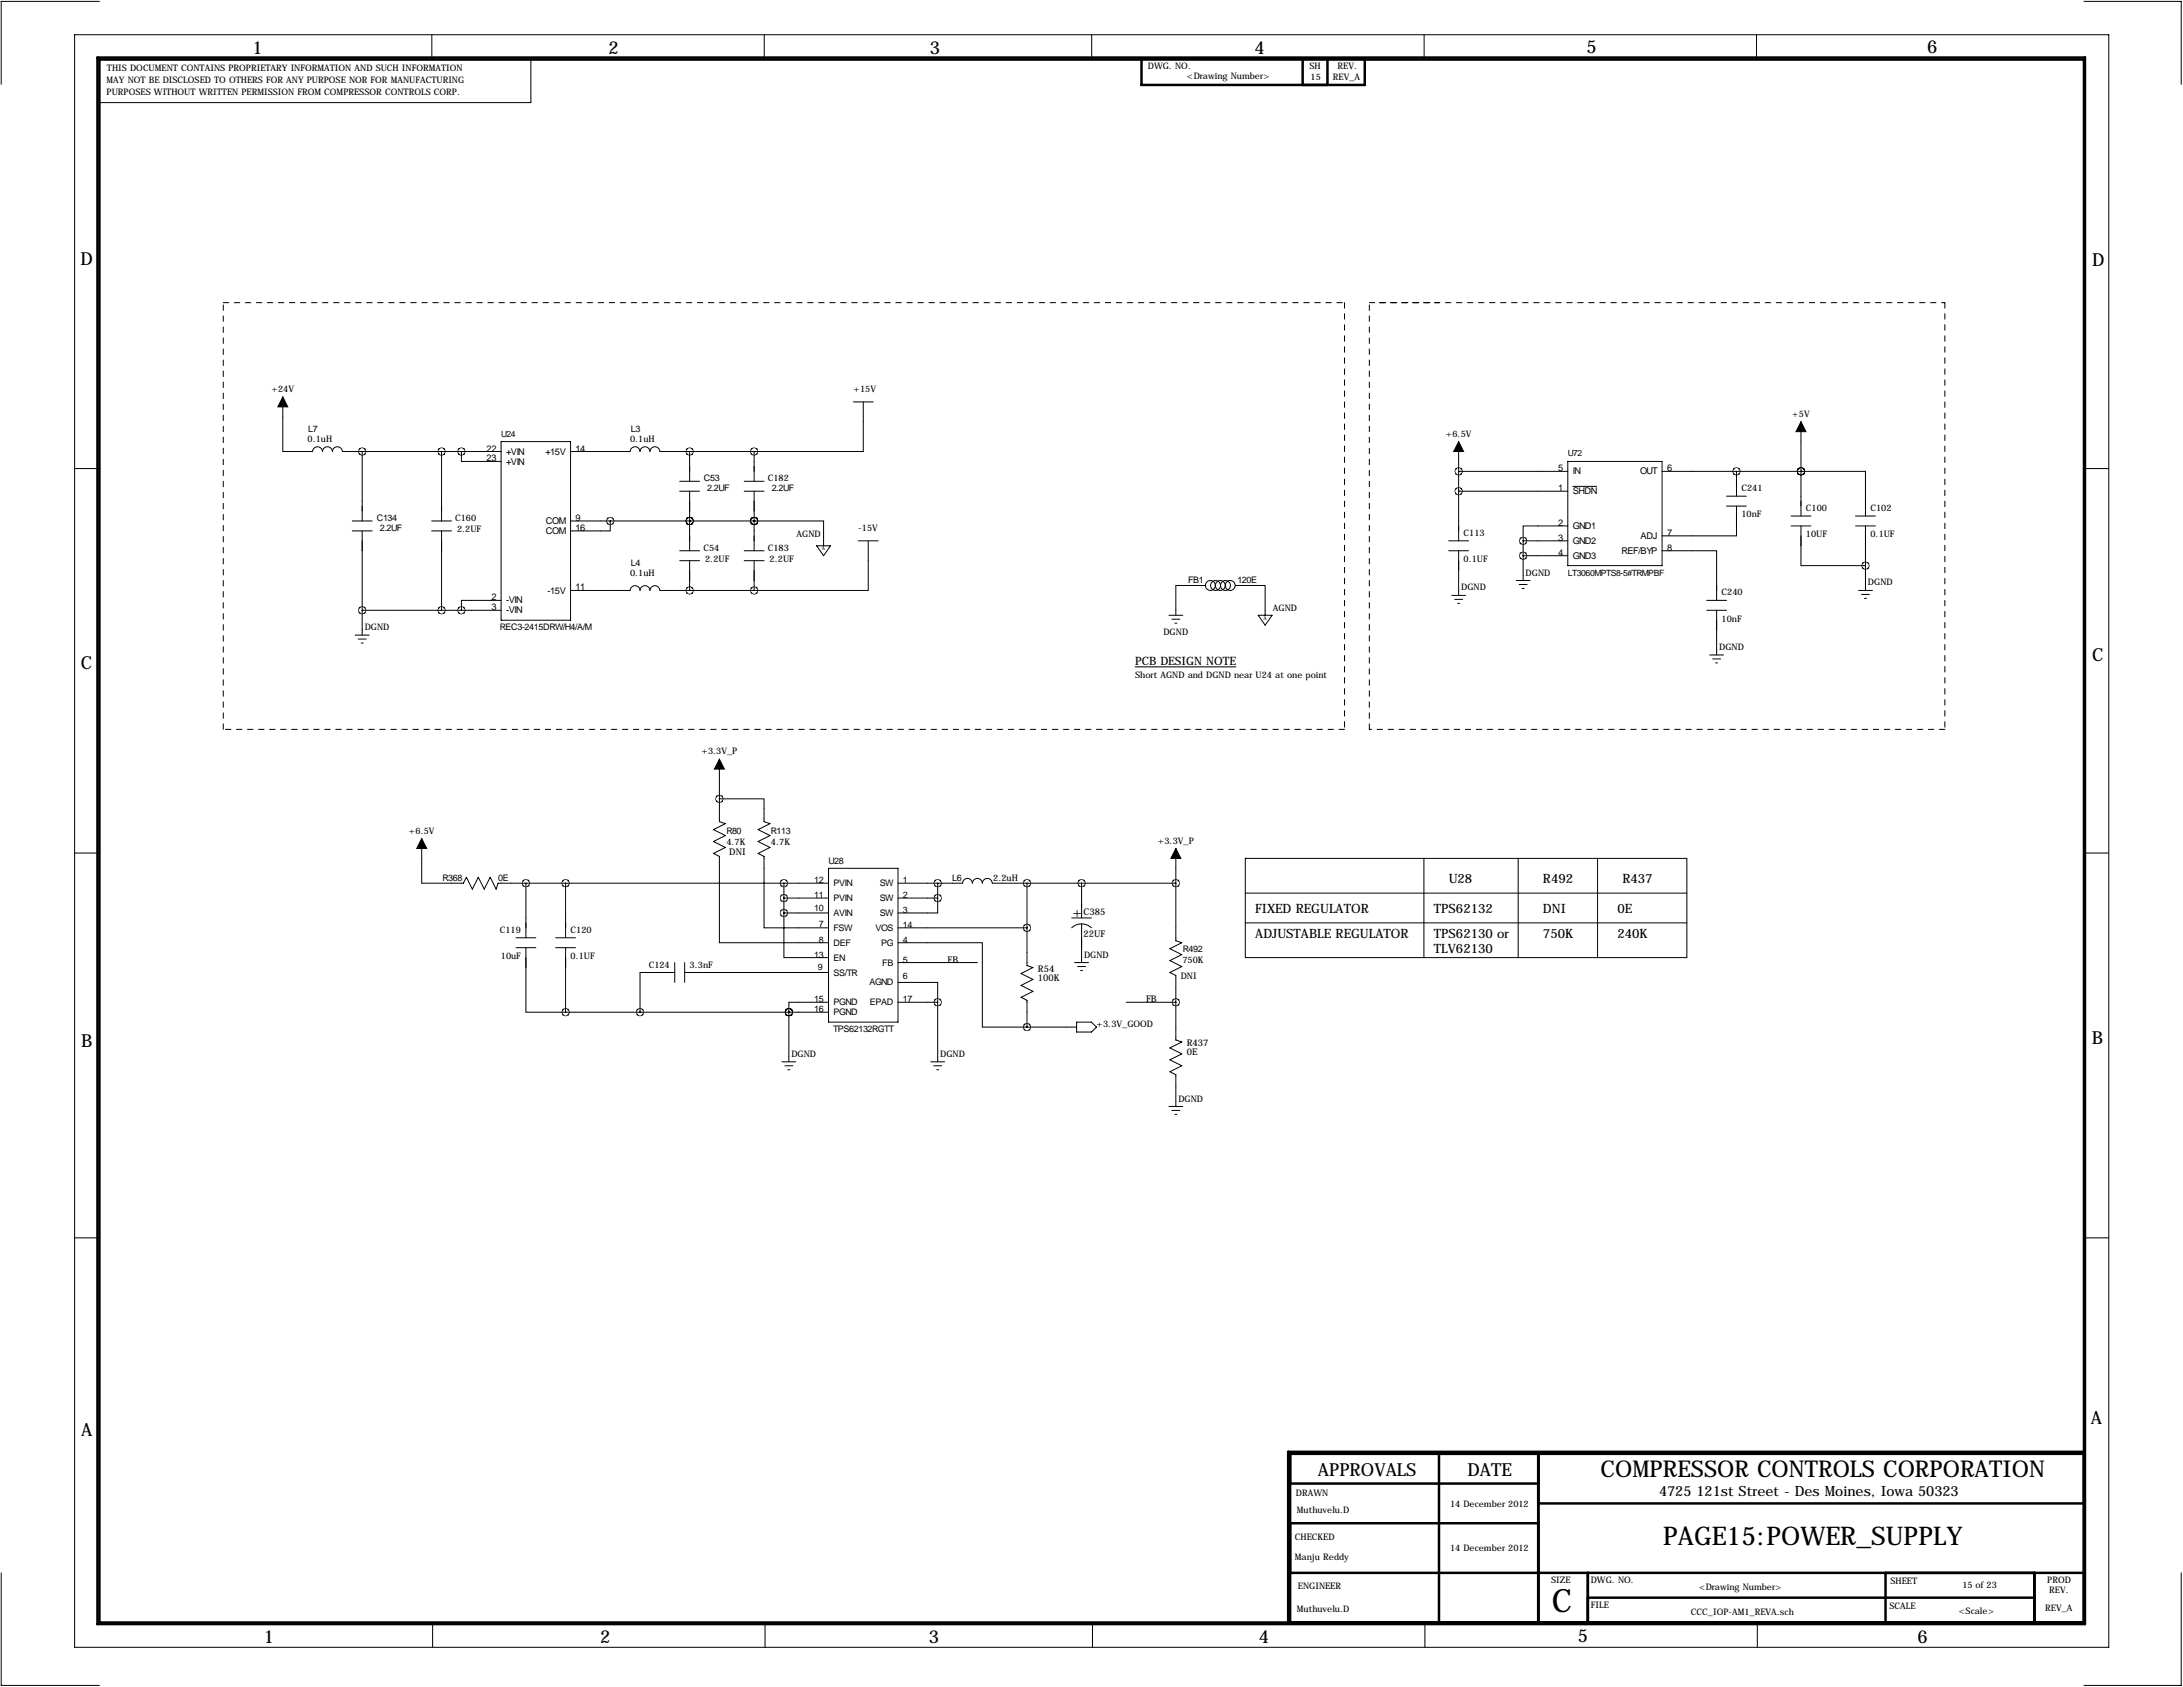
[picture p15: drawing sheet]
<svg xmlns="http://www.w3.org/2000/svg" width="559mm" height="432mm" viewBox="0 0 559 432" stroke-linecap="round" stroke-linejoin="round" font-family="sans-serif">
<defs><g id="words">
<text font-size="8.2" x="397.2" y="412.6">C</text>
<text font-size="6.6" x="425.7" y="395.5">PAGE15:POWER_SUPPLY</text>
<text font-size="5.9" x="409.7" y="378">COMPRESSOR CONTROLS CORPORATION</text>
<g font-size="4.6">
<text x="64.6" y="13.7">1</text>
<text x="155.8" y="13.7">2</text>
<text x="238" y="13.7">3</text>
<text x="321.1" y="13.7">4</text>
<text x="406.1" y="13.5">5</text>
<text x="493.3" y="13.5">6</text>
<text x="20.6" y="67.9">D</text>
<text x="535.6" y="68.1">D</text>
<text x="20.7" y="171.1">C</text>
<text x="535.5" y="169.2">C</text>
<text x="20.8" y="268.1">B</text>
<text x="535.4" y="267.2">B</text>
<text x="535.2" y="364.5">A</text>
<text x="20.8" y="367.5">A</text>
<text x="337.3" y="377.7">APPROVALS</text>
<text x="375.7" y="377.7">DATE</text>
<text x="67.5" y="420.6">1</text>
<text x="153.6" y="420.6">2</text>
<text x="237.8" y="420.6">3</text>
<text x="322.2" y="420.5">4</text>
<text x="403.9" y="420.4">5</text>
<text x="490.9" y="420.6">6</text>
</g>
<g font-size="3.6">
<text x="274.6" y="234.7">+</text>
<text x="424.7" y="383">4725 121st Street - Des Moines, Iowa 50323</text>
</g>
<g font-size="3.3">
<text x="370.8" y="226.1">U28</text>
<text x="395" y="226.1">R492</text>
<text x="415.3" y="226.1">R437</text>
<text x="321.3" y="233.7">FIXED REGULATOR</text>
<text x="367" y="233.7">TPS62132</text>
<text x="395" y="233.7">DNI</text>
<text x="414" y="233.7">0E</text>
<text x="321.3" y="240">ADJUSTABLE REGULATOR</text>
<text x="367" y="240">TPS62130 or</text>
<text x="367" y="243.8">TLV62130</text>
<text x="395" y="240">750K</text>
<text x="414" y="240">240K</text>
</g>
<text font-size="3" x="290.6" y="170.2">PCB DESIGN NOTE</text>
<g font-size="2.4">
<text x="124.6" y="115.6">22</text>
<text x="124.6" y="118.1">23</text>
<text x="129.5" y="116.4">+VIN</text>
<text x="129.5" y="118.9">+VIN</text>
<text x="139.6" y="116.4">+15V</text>
<text x="147.3" y="115.6">14</text>
<text x="398.8" y="120.7">5</text>
<text x="398.8" y="125.7">1</text>
<text x="402.6" y="121.4">IN</text>
<text x="419.8" y="121.4">OUT</text>
<text x="426.7" y="120.7">6</text>
<text x="402.6" y="126.5">SHDN</text>
<text x="139.8" y="134.1">COM</text>
<text x="139.8" y="136.7">COM</text>
<text x="147.3" y="133.4">9</text>
<text x="147.3" y="135.9">16</text>
<text x="398.8" y="134.6">2</text>
<text x="402.6" y="135.4">GND1</text>
<text x="420" y="138">ADJ</text>
<text x="426.7" y="137.2">7</text>
<text x="398.8" y="138.4">3</text>
<text x="398.8" y="142.2">4</text>
<text x="402.6" y="139.2">GND2</text>
<text x="402.6" y="143">GND3</text>
<text x="415.1" y="141.8">REF/BYP</text>
<text x="426.7" y="141">8</text>
<text x="125.8" y="153.7">2</text>
<text x="129.5" y="154.5">-VIN</text>
<text x="140.2" y="151.9">-15V</text>
<text x="147.3" y="151.1">11</text>
<text x="125.8" y="156.2">3</text>
<text x="129.5" y="157">-VIN</text>
<text x="186.7" y="218.8">DNI</text>
<text x="277.4" y="234.2">C385</text>
<text x="277.4" y="239.9">22UF</text>
<text x="242.6" y="246.4">FB</text>
<text x="265.7" y="248.7">R54</text>
<text x="265.7" y="251.1">100K</text>
<text x="293.4" y="256.5">FB</text>
<text x="303.8" y="267.7">R437</text>
<text x="303.8" y="270.1">0E</text>
</g>
<g font-size="2.3">
<text x="293.8" y="17.6">DWG. NO.</text>
<text x="335.2" y="17.7">SH</text>
<text x="342.4" y="17.8">REV.</text>
<text x="27.3" y="21.1">MAY NOT BE DISCLOSED TO OTHERS FOR ANY PURPOSE NOR FOR MANUFACTURING</text>
<text x="27.4" y="18.3">THIS DOCUMENT CONTAINS PROPRIETARY INFORMATION AND SUCH INFORMATION</text>
<text x="303.8" y="20.1">&lt;Drawing Number&gt;</text>
<text x="335.5" y="20.4">15</text>
<text x="341.2" y="20.4">REV_A</text>
<text x="27.3" y="24.2">PURPOSES WITHOUT WRITTEN PERMISSION FROM COMPRESSOR CONTROLS CORP.</text>
<text x="69.5" y="100.3">+24V</text>
<text x="218.4" y="100.3">+15V</text>
<text x="458.8" y="106.7">+5V</text>
<text x="78.7" y="113">0.1uH</text>
<text x="78.9" y="110.5">L7</text>
<text x="161.3" y="113">0.1uH</text>
<text x="161.5" y="110.5">L3</text>
<text x="370.1" y="111.8">+6.5V</text>
<text x="180.2" y="123.2">C53</text>
<text x="181" y="125.7">2.2UF</text>
<text x="196.5" y="123.2">C182</text>
<text x="197.5" y="125.7">2.2UF</text>
<text x="445.8" y="125.7">C241</text>
<text x="462.3" y="130.8">C100</text>
<text x="478.8" y="130.8">C102</text>
<text x="96.5" y="133.4">C134</text>
<text x="97.2" y="135.9">2.2UF</text>
<text x="116.5" y="133.4">C160</text>
<text x="117" y="136.2">2.2UF</text>
<text x="203.9" y="137.5">AGND</text>
<text x="219.7" y="135.9">-15V</text>
<text x="374.6" y="137.2">C113</text>
<text x="445.8" y="132.4">10nF</text>
<text x="462.3" y="137.5">10UF</text>
<text x="478.8" y="137.5">0.1UF</text>
<text x="180.1" y="141">C54</text>
<text x="180.5" y="143.9">2.2UF</text>
<text x="196.5" y="141">C183</text>
<text x="197" y="143.9">2.2UF</text>
<text x="374.6" y="143.9">0.1UF</text>
<text x="161.3" y="147.3">0.1uH</text>
<text x="161.5" y="144.8">L4</text>
<text x="304.1" y="149.1">FB1</text>
<text x="316.7" y="149.1">120E</text>
<text x="390.5" y="147.3">DGND</text>
<text x="478.2" y="149.9">DGND</text>
<text x="374" y="151.1">DGND</text>
<text x="440.7" y="152.4">C240</text>
<text x="93.4" y="161.3">DGND</text>
<text x="128" y="161.3">REC3-2415DRW/H4/A/M</text>
<text x="325.8" y="156.3">AGND</text>
<text x="440.7" y="159.1">10nF</text>
<text x="297.8" y="162.6">DGND</text>
<text x="440.1" y="166.4">DGND</text>
<text x="290.6" y="173.5">Short AGND and DGND near U24 at one point</text>
<text x="179.5" y="193">+3.3V_P</text>
<text x="104.7" y="213.4">+6.5V</text>
<text x="185.9" y="213.4">R80</text>
<text x="197.4" y="213.4">R113</text>
<text x="296.4" y="215.9">+3.3V_P</text>
<text x="185.9" y="216.2">4.7K</text>
<text x="197.4" y="216.2">4.7K</text>
<text x="212.1" y="221.2">U28</text>
<text x="113.3" y="225.6">R368</text>
<text x="127.5" y="225.6">0E</text>
<text x="208.4" y="226.1">12</text>
<text x="213.4" y="226.8">PVIN</text>
<text x="225.2" y="226.8">SW</text>
<text x="231.1" y="226.1">1</text>
<text x="243.8" y="225.6">L6</text>
<text x="254.3" y="225.6">2.2uH</text>
<text x="208.4" y="229.9">11</text>
<text x="208.4" y="233.2">10</text>
<text x="213.4" y="230.6">PVIN</text>
<text x="225.2" y="230.6">SW</text>
<text x="231.1" y="233.7">3</text>
<text x="231.1" y="229.9">2</text>
<text x="127.9" y="238.8">C119</text>
<text x="146" y="238.8">C120</text>
<text x="209.6" y="237.2">7</text>
<text x="213.4" y="238.3">FSW</text>
<text x="213.4" y="234.4">AVIN</text>
<text x="224.1" y="238.3">VOS</text>
<text x="225.2" y="234.4">SW</text>
<text x="231.1" y="237.5">14</text>
<text x="128.2" y="245.5">10uF</text>
<text x="146" y="245.5">0.1UF</text>
<text x="208.4" y="245.1">13</text>
<text x="209.6" y="241.3">8</text>
<text x="213.4" y="242.1">DEF</text>
<text x="213.4" y="245.9">EN</text>
<text x="225.6" y="242.1">PG</text>
<text x="231.1" y="241.3">4</text>
<text x="277.5" y="245.1">DGND</text>
<text x="302.8" y="243.6">R492</text>
<text x="166" y="247.6">C124</text>
<text x="176.5" y="247.6">3.3nF</text>
<text x="209.4" y="248.2">9</text>
<text x="213.4" y="249.7">SS/TR</text>
<text x="225.8" y="247.1">FB</text>
<text x="231.1" y="250.7">6</text>
<text x="231.1" y="246.4">5</text>
<text x="302.3" y="250.5">DNI</text>
<text x="302.7" y="246.6">750K</text>
<text x="208.4" y="256.5">15</text>
<text x="213.4" y="257.3">PGND</text>
<text x="222.5" y="252.2">AGND</text>
<text x="222.7" y="257.3">EPAD</text>
<text x="231.1" y="256.5">17</text>
<text x="208.4" y="259.1">16</text>
<text x="213.4" y="259.8">PGND</text>
<text x="280.7" y="262.9">+3.3V_GOOD</text>
<text x="213.3" y="264.2">TPS62132RGTT</text>
<text x="202.6" y="270.5">DGND</text>
<text x="240.7" y="270.5">DGND</text>
<text x="301.6" y="281.9">DGND</text>
<text x="331.7" y="383">DRAWN</text>
<text x="332" y="387.3">Muthuvelu.D</text>
<text x="371.2" y="385.6">14 December 2012</text>
<text x="331.5" y="394.2">CHECKED</text>
<text x="331.5" y="399.3">Manju Reddy</text>
<text x="371.2" y="397">14 December 2012</text>
<text x="332.2" y="406.7">ENGINEER</text>
<text x="397.1" y="405.1">SIZE</text>
<text x="407.2" y="405.1">DWG. NO.</text>
<text x="434.9" y="407">&lt;Drawing Number&gt;</text>
<text x="483.9" y="405.4">SHEET</text>
<text x="502.3" y="406.4">15 of 23</text>
<text x="524.1" y="405.1">PROD</text>
<text x="524.6" y="407.7">REV.</text>
<text x="332" y="412.5">Muthuvelu.D</text>
<text x="407.2" y="411.5">FILE</text>
<text x="432.8" y="413.3">CCC_IOP-AM1_REVA.sch</text>
<text x="483.7" y="411.7">SCALE</text>
<text x="501.4" y="413">&lt;Scale&gt;</text>
<text x="523.6" y="412.3">REV_A</text>
</g>
<g font-size="2.2">
<text x="128.3" y="111.8">U24</text>
<text x="401.3" y="116.8">U72</text>
<text x="401.3" y="147.3">LT3060MPTS8-5#TRMPBF</text>
</g>
<g font-size="1.3">
<text x="210.4" y="140.9">A</text>
<text x="323.4" y="158.7">A</text>
</g>
</g></defs>
<path d="M57.1 77.5h287.1M344.2 77.5v109.2M350.5 77.5h17.8M353.1 77.5h144.7M497.8 77.5v109.2M57.1 186.7v-109.2M344.2 186.7h-287.1M350.5 186.7v-109.2M497.8 186.7h-147.3" fill="none" stroke="#000" stroke-width=".26" stroke-dasharray="1.4 1.4"/>
<g fill="none" stroke="#000" stroke-width=".26">
<path d="M19.1 8.9h520.7v412.7h-520.7zM25.5 .4h-25.2v21.2M110.5 8.9v6.3M143.1 15.2h-7.2v11.1h-110.9M195.6 8.9v6.3M279.5 8.9v6.3M364.5 8.9v6.3M449.6 8.9v6.3M533.5 .4h24.8v21.2M19.2 119.9h6.4M72.4 101.6v14h7.6a1.27 1.27 0 0 1 1.3-1.2 1.27 1.27 0 0 1 1.2 1.2 1.27 1.27 0 0 1 1.3-1.2 1.27 1.27 0 0 1 1.3 1.2 1.27 1.27 0 0 1 1.3-1.2 1.27 1.27 0 0 1 1.2 1.2h40.7M92.7 115.6v17.7"/>
<path d="M113 115.6v17.7M118.1 115.6v2.5h10.2M128.3 113h17.7v45.8h-17.7zM146 115.6h15.3a1.27 1.27 0 0 1 1.3-1.2 1.27 1.27 0 0 1 1.2 1.2 1.27 1.27 0 0 1 1.3-1.2 1.27 1.27 0 0 1 1.3 1.2 1.27 1.27 0 0 1 1.2-1.2 1.27 1.27 0 0 1 1.3 1.2h24.1M176.5 115.6v7.6M193 115.6v7.6M218.4 102.9h5.1M221 102.9v12.7h-28M373.4 113v25.4M401.3 118.1h24.1v26.7h-24.1zM461 107.9v24.2M533.4 119.9h6.4"/>
<path d="M90.2 133.3h5M90.2 135.9h5M92.7 135.9v26.7M110.5 133.3h5.1M110.5 135.9h5.1M113 135.9v20.3M146 133.3h47M156.2 133.3v2.6h-10.2M174 123.2h5.1M174 125.7h5.1M176.5 133.3h.1M176.5 125.7v15.3"/>
<path d="M190.5 123.2h5.1M190.5 125.7h5.1M193 133.3h17.8v6.4M193 133.3h.1M193 125.7v15.3M209 139.7h3.6l-1.8 2.5zM219.7 138.4h5.1M222.2 138.4v12.7h-29.2M370.8 138.4h5.1M373.4 125.7h27.9M373.4 120.6h27.9M389.9 138.4h11.4"/>
<path d="M389.9 138.4v10.2M401.3 134.6h-11.4v3.8M402.6 124.5h6.1M425.4 120.6h35.6M442 127h5M442 129.5h5M444.5 129.5v7.7h-19.1M444.5 120.6v6.4M458.5 134.6h5M458.5 132.1h5M461 134.6v10.2h16.5M461 120.6h.1"/>
<path d="M461 120.6h16.5v11.5M475 134.6h5.1M475 132.1h5.1M477.5 134.6v16.5M92.7 156.2h35.6M128.3 153.7h-10.2v2.5M146 151.1h15.3M161.3 151.1a1.27 1.27 0 0 1 1.3-1.2 1.27 1.27 0 0 1 1.2 1.2M163.8 151.1a1.27 1.27 0 0 1 1.3-1.2 1.27 1.27 0 0 1 1.3 1.2M166.4 151.1a1.27 1.27 0 0 1 1.2-1.2 1.27 1.27 0 0 1 1.3 1.2h24.1M174 141h5.1M174 143.5h5.1"/>
<path d="M176.5 143.5v7.6M190.5 141h5.1M190.5 143.5h5.1M193 143.5v7.6M299.2 157.5h3.6M300 158.5h2M300.7 159.5h.5M308.6 149.9h-7.6v7.6M316.2 149.9h7.6v7.6M322.1 157.5h3.5l-1.8 2.5zM370.8 141h5.1M371.6 152.4h3.6"/>
<path d="M372.4 153.4h2M373.1 154.4h.5M373.4 141v11.4M388.1 148.6h3.6M388.9 149.6h2M389.6 150.6h.5M389.9 142.2h11.4M425.4 141h14v12.7M436.9 153.7h5.1M436.9 156.2h5.1M439.4 156.2v11.4M475.7 151.1h3.6"/>
<path d="M476.5 152.1h2M477.3 153.2h.5M90.9 162.6h3.6M91.7 163.6h2M92.5 164.6h.5M290.6 170.7h25.8M437.6 167.6h3.6M438.4 168.7h2M439.2 169.7h.5M184.1 194.3v16l1.6 .5-3.1 1.5 3.1 1.6-3.1 1.5 3.1 1.5-3.1 1.5 1.5 .8v22.1h28M19 218.3h6.5M107.9 214.6v11.5h10.7l.8-1.6 1.5 3.1 1.5-3.1 1.6 3.1 1.5-3.1 1.5 3.1 .5-1.5h84.6"/>
<path d="M184.1 204.5h11.5v5.8l1.5 .5-3 1.5 3 1.6-3 1.5 3 1.5-3 1.5 1.5 .8v18.3h16.5M301 217.2v8.9M318.8 219.7h.1M318.8 219.7h113v25.4h-113zM364.5 219.7v25.4M388.6 219.7v25.4M408.9 219.7v25.4M533.3 218.3h6.4M134.6 226.1v13.9M144.8 226.1v13.9M200.7 233.7v11.4h11.4M200.7 229.9h11.4"/>
<path d="M200.7 233.7h11.4M200.7 226.1v7.6M212.1 222.2h17.8v39.4h-17.8zM229.9 226.1l16.5-.1a1.27 1.27 0 0 1 1.3-1.2 1.27 1.27 0 0 1 1.2 1.3 1.27 1.27 0 0 1 1.3-1.3 1.27 1.27 0 0 1 1.3 1.3 1.27 1.27 0 0 1 1.2-1.3 1.27 1.27 0 0 1 1.3 1.3h47M229.9 237.5h33M229.9 229.9h10.1M240 229.9v3.8h-10.1M240 226.1v3.8M262.9 226.1v21l1.5 .5-3 1.6 3 1.5-3 1.5 3 1.5-3 1.6 1.5 .7v6.9M274.3 234.9h5.1M274.3 237.5a3.7 3.7 0 0 1 5.1 0M276.9 226.1v8.8"/>
<path d="M276.9 236.5v9.9M301 226.1v14.7l1.5 .5-3 1.5 3 1.5-3 1.6 3 1.5-3 1.5 1.5 .8v16.5l1.5 .5-3 1.5 3 1.5-3 1.6 3 1.5-3 1.5 1.5 .8v8.1M318.8 228.6h113M318.8 236.2h113M132.1 240h5.1M132.1 242.6h5.1M134.6 242.6v16.5h10.2M142.2 240h5.1M142.2 242.6h5.1M144.8 242.6v16.5M144.8 259.1h19M163.8 259.1h38.1"/>
<path d="M172.7 248.9h-8.9v10.2M172.7 246.4v5.1M175.3 248.9h36.8M175.3 246.4v5.1M201.9 259.1h.1M201.9 259.1h10.2M201.9 259.1v12.7M212.1 256.5h-10.2v2.6M229.9 251.5h10.1v5M229.9 241.3h21.6v21.6h11.4M229.9 246.4h20.3M229.9 256.5h10.1"/>
<path d="M240 256.5v15.3M275.1 246.4h3.5M275.8 247.4h2.1M276.6 248.4h.5M288.3 256.5h12.7M200.2 271.8h3.5M200.9 272.8h2M201.7 273.8h.5M238.3 271.8h3.5M239 272.8h2M239.8 273.8h.5M262.9 262.9h12.7"/>
<path d="M275.6 261.6h3.8l1.3 1.3-1.3 1.3h-3.8zM299.2 283.2h3.6M300 284.2h2M300.7 285.2h.5M19 316.8h6.5M533.3 316.8h6.4M.3 402.6v28.8h25.2M110.7 415.3v6.3M195.8 415.3v6.3M279.7 415.3v6.3M364.7 415.3v6.3M449.8 415.3v6.3"/>
<path d="M558.3 402.6v28.8h-24.8"/>
<circle cx="309.8" cy="149.9" r="1.27"/>
<circle cx="311.1" cy="149.9" r="1.27"/>
<circle cx="312.4" cy="149.9" r="1.27"/>
<circle cx="313.7" cy="149.9" r="1.27"/>
<circle cx="314.9" cy="149.9" r="1.27"/>
</g>
<g fill="none" stroke="#000" stroke-width=".63">
<path d="M24.9 14.7h508.8v401h-508.8zM25.5 15.2h508v400.1h-508zM292.2 15h57.2v6.7h-57.2zM333.5 21.7v-6.7h6.3v6.7M330.3 379.7h63.5M368.4 372.1v43.2M393.8 372.1v43.2M533.5 372.1h-203.2v43.2M533.5 371.6h-203.8v43.7M330.3 389.9h63.5M393.8 384.8h139.7M330.3 402.6h203.2"/>
<path d="M406.5 402.6v12.7M406.5 408.9h114.3M482.7 402.6v12.7M520.8 402.6v12.7"/>
</g>
<path d="M72.4 101.6l1.3 2.5h-2.6zM373.4 113l1.2 2.6h-2.5zM461 107.9l1.3 2.6h-2.6zM184.1 194.3l1.3 2.5h-2.5zM107.9 214.6l1.3 2.6h-2.5zM301 217.2l1.3 2.5h-2.6z" fill="#000" stroke="#000" stroke-width=".26"/>
<path d="M92.6 156.2a.1 .1 0 0 0 .2 0 .1 .1 0 0 0-.2 0zM176.5 133.3a.07 .07 0 0 0 .1 0 .07 .07 0 0 0-.1 0zM176.5 133.3a.07 .07 0 0 0 .1 0 .07 .07 0 0 0-.1 0zM176.5 115.6a.07 .07 0 0 0 .1 0 .07 .07 0 0 0-.1 0zM176.5 151.1a.07 .07 0 0 0 .1 0 .07 .07 0 0 0-.1 0zM92.6 115.6a.1 .1 0 0 0 .2 0 .1 .1 0 0 0-.2 0zM113 115.6a.07 .07 0 0 0 .1 0 .07 .07 0 0 0-.1 0zM113 156.2a.07 .07 0 0 0 .1 0 .07 .07 0 0 0-.1 0zM156.1 133.3a.1 .1 0 0 0 .2 0 .1 .1 0 0 0-.2 0zM118 115.6a.1 .1 0 0 0 .2 0 .1 .1 0 0 0-.2 0zM118 156.2a.1 .1 0 0 0 .2 0 .1 .1 0 0 0-.2 0zM193 115.6a.07 .07 0 0 0 .1 0 .07 .07 0 0 0-.1 0zM193 133.3a.07 .07 0 0 0 .1 0 .07 .07 0 0 0-.1 0zM193 133.3a.07 .07 0 0 0 .1 0 .07 .07 0 0 0-.1 0zM193 151.1a.07 .07 0 0 0 .1 0 .07 .07 0 0 0-.1 0zM373.3 120.6a.07 .07 0 0 0 .1 0 .07 .07 0 0 0-.1 0zM373.3 125.7a.07 .07 0 0 0 .1 0 .07 .07 0 0 0-.1 0zM389.8 138.4a.1 .1 0 0 0 .2 0 .1 .1 0 0 0-.2 0zM389.8 142.2a.1 .1 0 0 0 .2 0 .1 .1 0 0 0-.2 0zM460.9 120.7a.1 .1 0 0 0 .2 0 .1 .1 0 0 0-.2 0zM460.9 120.7a.1 .1 0 0 0 .2 0 .1 .1 0 0 0-.2 0zM477.5 144.8a.07 .07 0 0 0 .1 0 .07 .07 0 0 0-.1 0zM444.4 120.6a.1 .1 0 0 0 .2 0 .1 .1 0 0 0-.2 0zM200.6 229.9a.07 .07 0 0 0 .1 0 .07 .07 0 0 0-.1 0zM240 256.5a.07 .07 0 0 0 .1 0 .07 .07 0 0 0-.1 0zM200.6 226.1a.07 .07 0 0 0 .1 0 .07 .07 0 0 0-.1 0zM144.7 226.1a.07 .07 0 0 0 .1 0 .07 .07 0 0 0-.1 0zM240 226.1a.07 .07 0 0 0 .1 0 .07 .07 0 0 0-.1 0zM262.8 226.1a.1 .1 0 0 0 .2 0 .1 .1 0 0 0-.2 0zM134.6 226.1a.07 .07 0 0 0 .1 0 .07 .07 0 0 0-.1 0zM276.8 226.1a.07 .07 0 0 0 .1 0 .07 .07 0 0 0-.1 0zM184.1 204.5a.07 .07 0 0 0 .1 0 .07 .07 0 0 0-.1 0zM200.6 233.7a.07 .07 0 0 0 .1 0 .07 .07 0 0 0-.1 0zM201.9 259.1a.07 .07 0 0 0 .1 0 .07 .07 0 0 0-.1 0zM163.8 259.1a.07 .07 0 0 0 .1 0 .07 .07 0 0 0-.1 0zM201.9 259.1a.07 .07 0 0 0 .1 0 .07 .07 0 0 0-.1 0zM144.7 259.1a.07 .07 0 0 0 .1 0 .07 .07 0 0 0-.1 0zM240 229.9a.07 .07 0 0 0 .1 0 .07 .07 0 0 0-.1 0zM262.8 237.5a.1 .1 0 0 0 .2 0 .1 .1 0 0 0-.2 0zM262.8 262.9a.1 .1 0 0 0 .2 0 .1 .1 0 0 0-.2 0zM300.9 256.5a.1 .1 0 0 0 .2 0 .1 .1 0 0 0-.2 0zM300.9 226.1a.1 .1 0 0 0 .2 0 .1 .1 0 0 0-.2 0z" fill="#000" stroke="#000" stroke-width="1.9"/>
<use href="#words"/>
</svg>
